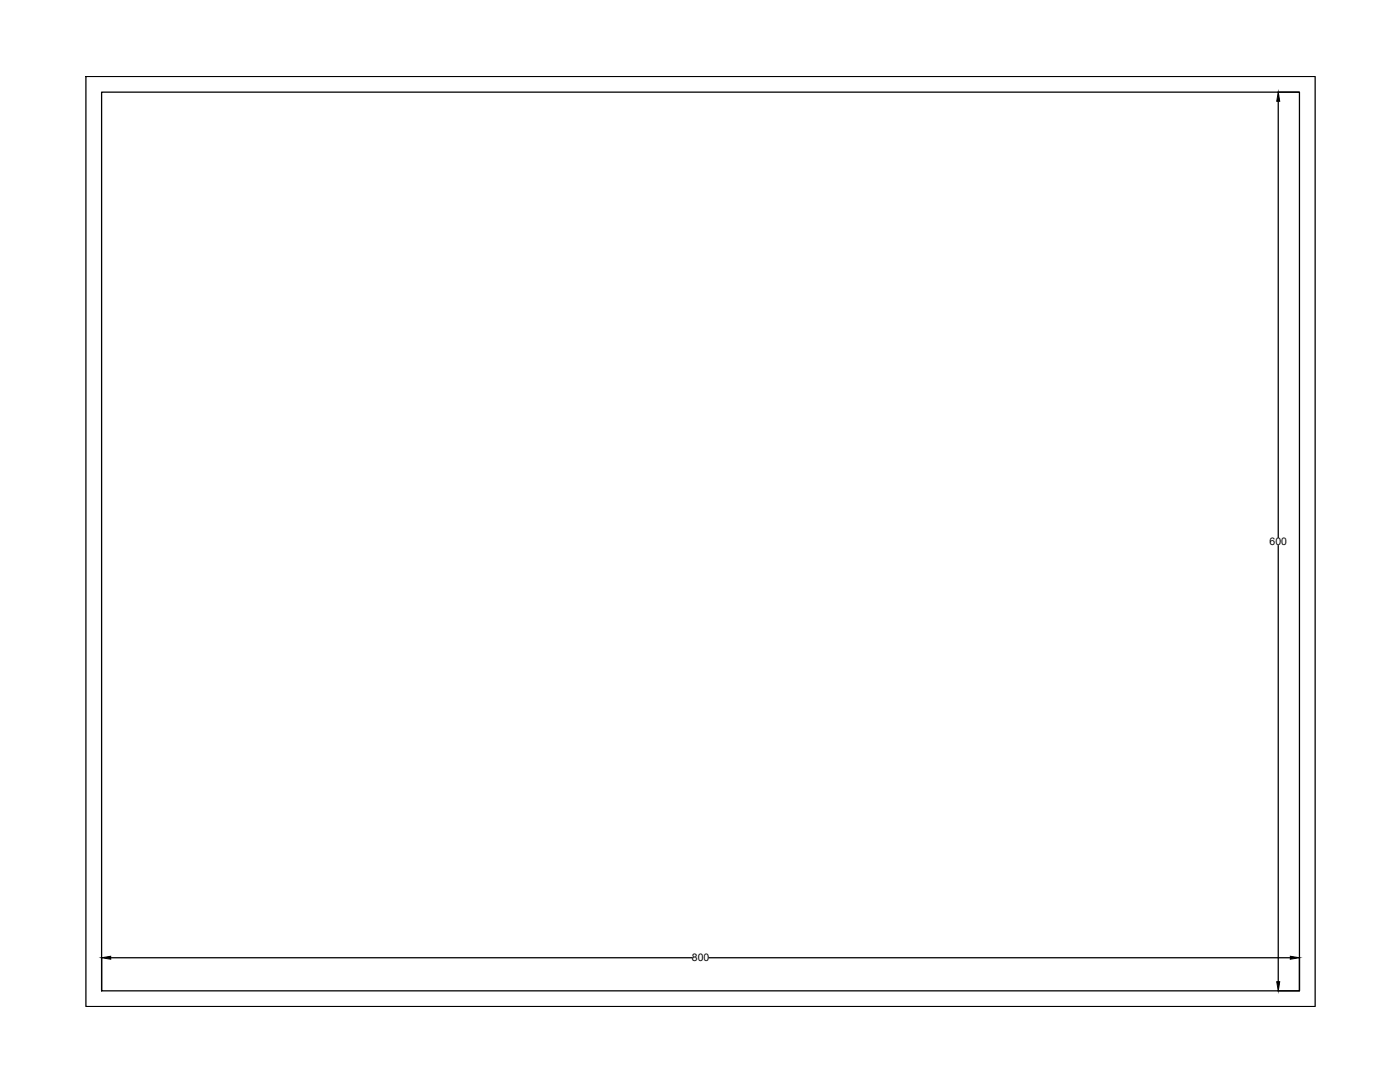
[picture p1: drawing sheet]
<svg xmlns="http://www.w3.org/2000/svg" width="279mm" height="216mm" viewBox="0 0 279 216" stroke-linecap="round" stroke-linejoin="round" font-family="sans-serif">
<defs><g id="words">
<g font-size="2.1">
<text x="253.4" y="108.8">600</text>
<text x="138.1" y="191.8">800</text>
</g>
</g></defs>
<!-- layer: 0 -->
<path d="M17.1 15.3h245.4v185.5h-245.4zM20.3 18.4h239v179.3h-239zM255 18.4h4.3M255.1 20.2v87M255.1 108.9v87M20.3 191v6.7M22.1 191.1h116M141.5 191.1h116M255 197.7h4.3M259.3 191v6.7" fill="none" stroke="#000" stroke-width=".25"/>
<path d="M255.1 18.4l.3 1.8h-.6zM20.3 191.1l1.8-.3v.6zM254.8 195.9h.6l-.3 1.8zM257.5 190.8l1.8 .3-1.8 .3z" fill="#000" stroke="#000" stroke-width=".2"/>
<use href="#words"/>
</svg>
